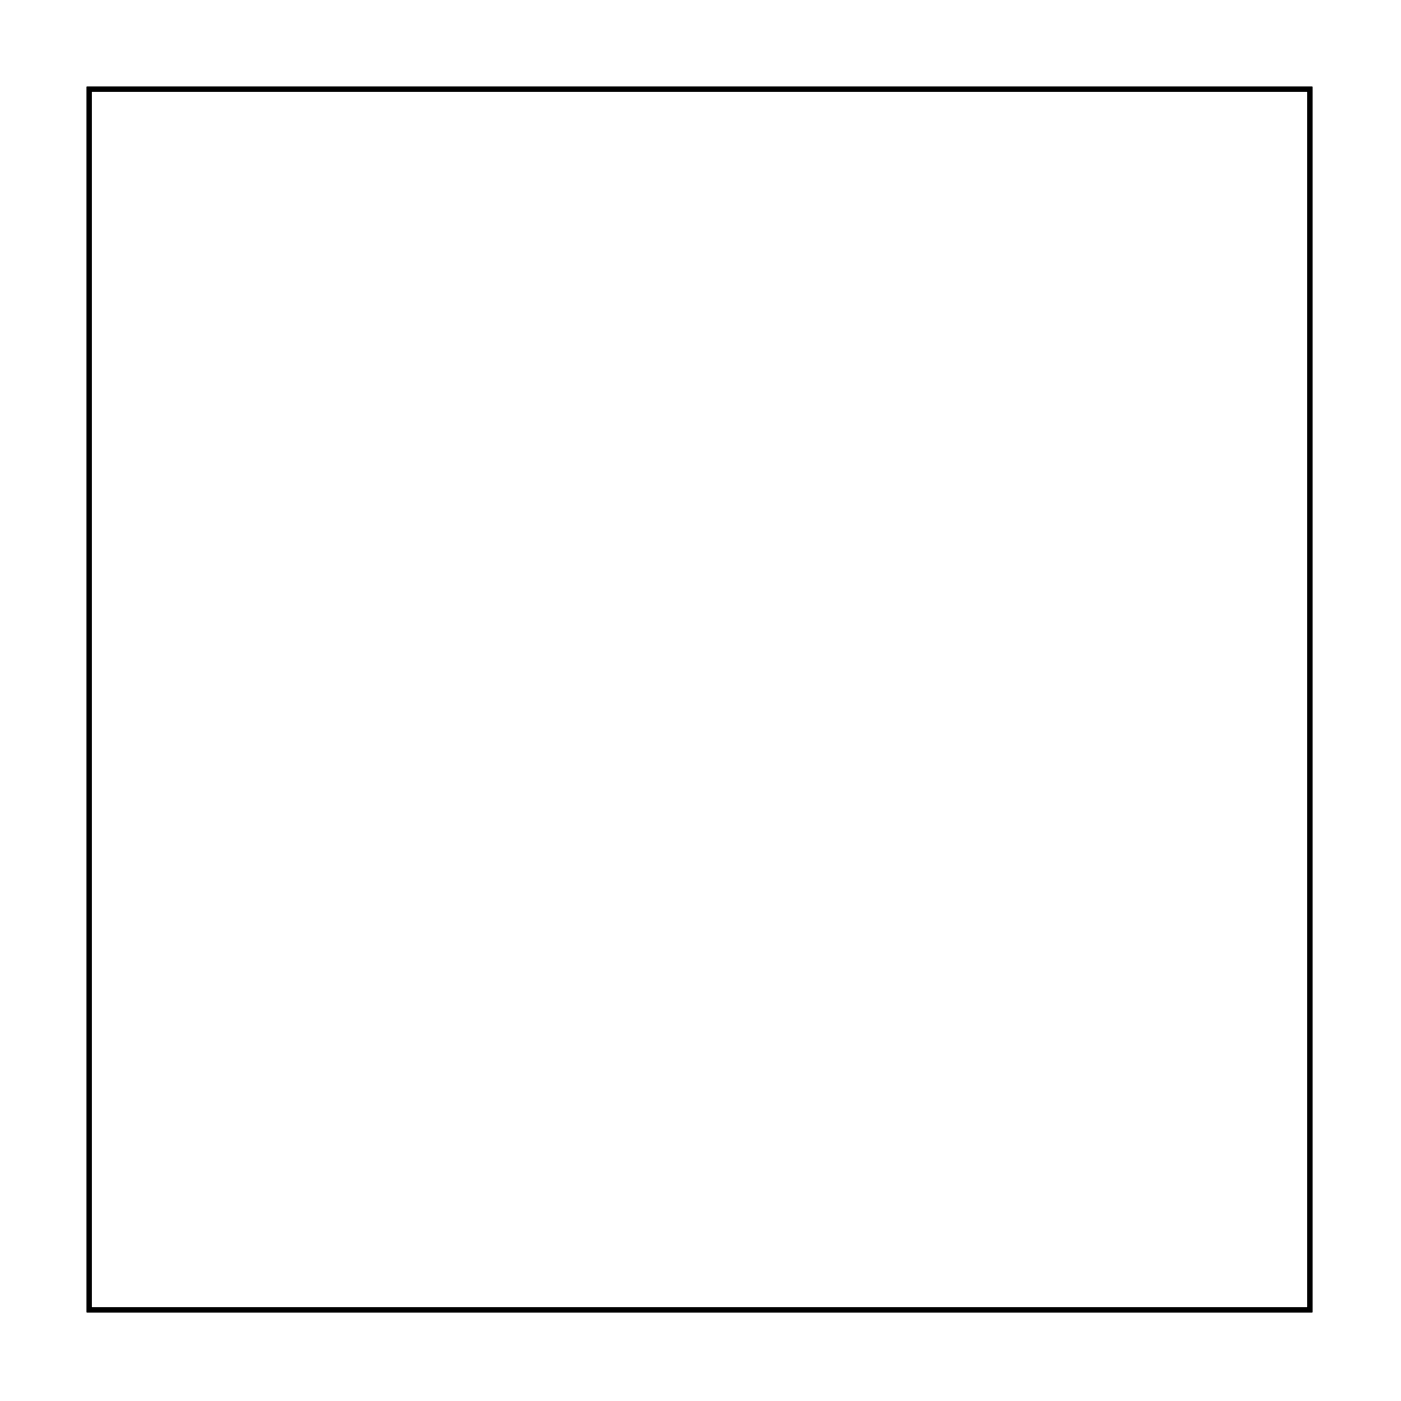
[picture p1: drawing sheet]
<svg xmlns="http://www.w3.org/2000/svg" width="57mm" height="57mm" viewBox="0 0 57 57" stroke-linecap="round" stroke-linejoin="round" font-family="sans-serif">
<path d="M3.6 3.6h49.8v49.8h-49.8z" fill="none" stroke="#000" stroke-width=".2"/>
<path d="M3.6 3.6h49.8v49.8h-49.8zM3.6 3.6v49.8h49.8v-49.8z" fill="#000"/>
<path d="M13.2 18.7h1.4v1.4h-1.4z" fill="#fff"/>
<path d="M13.2 18.7h1.4v1.4h-1.4z" fill="none" stroke="#fff" stroke-width=".76" stroke-linecap="butt"/>
<circle cx="13.9" cy="19.4" r=".7" fill="#fff"/>
<circle cx="13.9" cy="19.4" r=".7" fill="none" stroke="#fff" stroke-width=".76" stroke-linecap="butt"/>
<circle cx="21.5" cy="19.4" r=".7" fill="#fff"/>
<circle cx="21.5" cy="19.4" r=".7" fill="none" stroke="#fff" stroke-width=".76" stroke-linecap="butt"/>
<circle cx="13.9" cy="22" r=".7" fill="#fff"/>
<circle cx="13.9" cy="22" r=".7" fill="none" stroke="#fff" stroke-width=".76" stroke-linecap="butt"/>
<circle cx="21.5" cy="22" r=".7" fill="#fff"/>
<circle cx="21.5" cy="22" r=".7" fill="none" stroke="#fff" stroke-width=".76" stroke-linecap="butt"/>
<circle cx="13.9" cy="24.5" r=".7" fill="#fff"/>
<circle cx="13.9" cy="24.5" r=".7" fill="none" stroke="#fff" stroke-width=".76" stroke-linecap="butt"/>
<circle cx="21.5" cy="24.5" r=".7" fill="#fff"/>
<circle cx="21.5" cy="24.5" r=".7" fill="none" stroke="#fff" stroke-width=".76" stroke-linecap="butt"/>
<circle cx="13.9" cy="27" r=".7" fill="#fff"/>
<circle cx="13.9" cy="27" r=".7" fill="none" stroke="#fff" stroke-width=".76" stroke-linecap="butt"/>
<circle cx="21.5" cy="27" r=".7" fill="#fff"/>
<circle cx="21.5" cy="27" r=".7" fill="none" stroke="#fff" stroke-width=".76" stroke-linecap="butt"/>
<circle cx="31.7" cy="24.5" r=".64" fill="#fff"/>
<circle cx="31.7" cy="24.5" r=".64" fill="none" stroke="#fff" stroke-width=".76" stroke-linecap="butt"/>
<circle cx="26.6" cy="24.5" r=".64" fill="#fff"/>
<circle cx="26.6" cy="24.5" r=".64" fill="none" stroke="#fff" stroke-width=".76" stroke-linecap="butt"/>
<circle cx="29.2" cy="34.7" r=".64" fill="#fff"/>
<circle cx="29.2" cy="34.7" r=".64" fill="none" stroke="#fff" stroke-width=".76" stroke-linecap="butt"/>
<circle cx="24.1" cy="34.7" r=".64" fill="#fff"/>
<circle cx="24.1" cy="34.7" r=".64" fill="none" stroke="#fff" stroke-width=".76" stroke-linecap="butt"/>
<circle cx="44.4" cy="19.4" r=".64" fill="#fff"/>
<circle cx="44.4" cy="19.4" r=".64" fill="none" stroke="#fff" stroke-width=".76" stroke-linecap="butt"/>
<circle cx="44.4" cy="14.3" r=".64" fill="#fff"/>
<circle cx="44.4" cy="14.3" r=".64" fill="none" stroke="#fff" stroke-width=".76" stroke-linecap="butt"/>
<path d="M13.2 11.1h1.4v1.4h-1.4z" fill="#fff"/>
<path d="M13.2 11.1h1.4v1.4h-1.4z" fill="none" stroke="#fff" stroke-width=".76" stroke-linecap="butt"/>
<circle cx="13.9" cy="11.8" r=".7" fill="#fff"/>
<circle cx="13.9" cy="11.8" r=".7" fill="none" stroke="#fff" stroke-width=".76" stroke-linecap="butt"/>
<circle cx="13.9" cy="14.3" r=".7" fill="#fff"/>
<circle cx="13.9" cy="14.3" r=".7" fill="none" stroke="#fff" stroke-width=".76" stroke-linecap="butt"/>
<circle cx="34.2" cy="16.9" r=".7" fill="#fff"/>
<circle cx="34.2" cy="16.9" r=".7" fill="none" stroke="#fff" stroke-width=".76" stroke-linecap="butt"/>
<circle cx="34.2" cy="27" r=".7" fill="#fff"/>
<circle cx="34.2" cy="27" r=".7" fill="none" stroke="#fff" stroke-width=".76" stroke-linecap="butt"/>
<circle cx="6.3" cy="22" r=".7" fill="#fff"/>
<circle cx="6.3" cy="22" r=".7" fill="none" stroke="#fff" stroke-width=".76" stroke-linecap="butt"/>
<circle cx="6.3" cy="11.8" r=".7" fill="#fff"/>
<circle cx="6.3" cy="11.8" r=".7" fill="none" stroke="#fff" stroke-width=".76" stroke-linecap="butt"/>
<circle cx="36.8" cy="6.7" r=".7" fill="#fff"/>
<circle cx="36.8" cy="6.7" r=".7" fill="none" stroke="#fff" stroke-width=".76" stroke-linecap="butt"/>
<circle cx="36.8" cy="16.9" r=".7" fill="#fff"/>
<circle cx="36.8" cy="16.9" r=".7" fill="none" stroke="#fff" stroke-width=".76" stroke-linecap="butt"/>
<circle cx="41.9" cy="16.9" r=".7" fill="#fff"/>
<circle cx="41.9" cy="16.9" r=".7" fill="none" stroke="#fff" stroke-width=".76" stroke-linecap="butt"/>
<circle cx="41.9" cy="6.7" r=".7" fill="#fff"/>
<circle cx="41.9" cy="6.7" r=".7" fill="none" stroke="#fff" stroke-width=".76" stroke-linecap="butt"/>
<path d="M36 28.8h1.6v1.5h-1.6z" fill="#fff"/>
<path d="M36 28.8h1.6v1.5h-1.6z" fill="none" stroke="#fff" stroke-width=".76" stroke-linecap="butt"/>
<circle cx="36.8" cy="29.5" r=".79" fill="#fff"/>
<circle cx="36.8" cy="29.5" r=".79" fill="none" stroke="#fff" stroke-width=".76" stroke-linecap="butt"/>
<circle cx="36.8" cy="22" r=".79" fill="#fff"/>
<circle cx="36.8" cy="22" r=".79" fill="none" stroke="#fff" stroke-width=".76" stroke-linecap="butt"/>
<path d="M41.1 21.2h1.5v1.6h-1.5z" fill="#fff"/>
<path d="M41.1 21.2h1.5v1.6h-1.5z" fill="none" stroke="#fff" stroke-width=".76" stroke-linecap="butt"/>
<circle cx="41.9" cy="22" r=".79" fill="#fff"/>
<circle cx="41.9" cy="22" r=".79" fill="none" stroke="#fff" stroke-width=".76" stroke-linecap="butt"/>
<circle cx="41.9" cy="29.6" r=".79" fill="#fff"/>
<circle cx="41.9" cy="29.6" r=".79" fill="none" stroke="#fff" stroke-width=".76" stroke-linecap="butt"/>
<path d="M10.6 36.4h1.5v1.5h-1.5z" fill="#fff"/>
<path d="M10.6 36.4h1.5v1.5h-1.5z" fill="none" stroke="#fff" stroke-width=".76" stroke-linecap="butt"/>
<circle cx="11.4" cy="37.1" r=".76" fill="#fff"/>
<circle cx="11.4" cy="37.1" r=".76" fill="none" stroke="#fff" stroke-width=".76" stroke-linecap="butt"/>
<circle cx="11.4" cy="32.1" r=".76" fill="#fff"/>
<circle cx="11.4" cy="32.1" r=".76" fill="none" stroke="#fff" stroke-width=".76" stroke-linecap="butt"/>
<path d="M48.7 23.8h1.5v1.5h-1.5z" fill="#fff"/>
<path d="M48.7 23.8h1.5v1.5h-1.5z" fill="none" stroke="#fff" stroke-width=".76" stroke-linecap="butt"/>
<circle cx="49.5" cy="24.6" r=".76" fill="#fff"/>
<circle cx="49.5" cy="24.6" r=".76" fill="none" stroke="#fff" stroke-width=".76" stroke-linecap="butt"/>
<circle cx="49.5" cy="29.6" r=".76" fill="#fff"/>
<circle cx="49.5" cy="29.6" r=".76" fill="none" stroke="#fff" stroke-width=".76" stroke-linecap="butt"/>
<path d="M28.1 43.8h2v2h-2z" fill="#fff"/>
<path d="M28.1 43.8h2v2h-2z" fill="none" stroke="#fff" stroke-width=".76" stroke-linecap="butt"/>
<circle cx="29.1" cy="44.8" r="1" fill="#fff"/>
<circle cx="29.1" cy="44.8" r="1" fill="none" stroke="#fff" stroke-width=".76" stroke-linecap="butt"/>
<circle cx="24.1" cy="44.8" r="1" fill="#fff"/>
<circle cx="24.1" cy="44.8" r="1" fill="none" stroke="#fff" stroke-width=".76" stroke-linecap="butt"/>
<circle cx="19.1" cy="44.8" r="1" fill="#fff"/>
<circle cx="19.1" cy="44.8" r="1" fill="none" stroke="#fff" stroke-width=".76" stroke-linecap="butt"/>
<path d="M43.6 41.5h1.6v1.6h-1.6z" fill="#fff"/>
<path d="M43.6 41.5h1.6v1.6h-1.6z" fill="none" stroke="#fff" stroke-width=".76" stroke-linecap="butt"/>
<circle cx="44.4" cy="42.3" r=".79" fill="#fff"/>
<circle cx="44.4" cy="42.3" r=".79" fill="none" stroke="#fff" stroke-width=".76" stroke-linecap="butt"/>
<circle cx="41.9" cy="42.3" r=".79" fill="#fff"/>
<circle cx="41.9" cy="42.3" r=".79" fill="none" stroke="#fff" stroke-width=".76" stroke-linecap="butt"/>
<circle cx="39.3" cy="42.3" r=".79" fill="#fff"/>
<circle cx="39.3" cy="42.3" r=".79" fill="none" stroke="#fff" stroke-width=".76" stroke-linecap="butt"/>
<circle cx="44.4" cy="32.1" r=".64" fill="#fff"/>
<circle cx="44.4" cy="32.1" r=".64" fill="none" stroke="#fff" stroke-width=".76" stroke-linecap="butt"/>
<circle cx="44.4" cy="37.2" r=".64" fill="#fff"/>
<circle cx="44.4" cy="37.2" r=".64" fill="none" stroke="#fff" stroke-width=".76" stroke-linecap="butt"/>
<circle cx="36.8" cy="34.7" r=".64" fill="#fff"/>
<circle cx="36.8" cy="34.7" r=".64" fill="none" stroke="#fff" stroke-width=".76" stroke-linecap="butt"/>
<circle cx="41.9" cy="34.7" r=".64" fill="#fff"/>
<circle cx="41.9" cy="34.7" r=".64" fill="none" stroke="#fff" stroke-width=".76" stroke-linecap="butt"/>
<circle cx="32" cy="35" r=".7" fill="#fff"/>
<circle cx="32" cy="35" r=".7" fill="none" stroke="#fff" stroke-width=".76" stroke-linecap="butt"/>
<circle cx="26.6" cy="29.6" r=".7" fill="#fff"/>
<circle cx="26.6" cy="29.6" r=".7" fill="none" stroke="#fff" stroke-width=".76" stroke-linecap="butt"/>
</svg>
